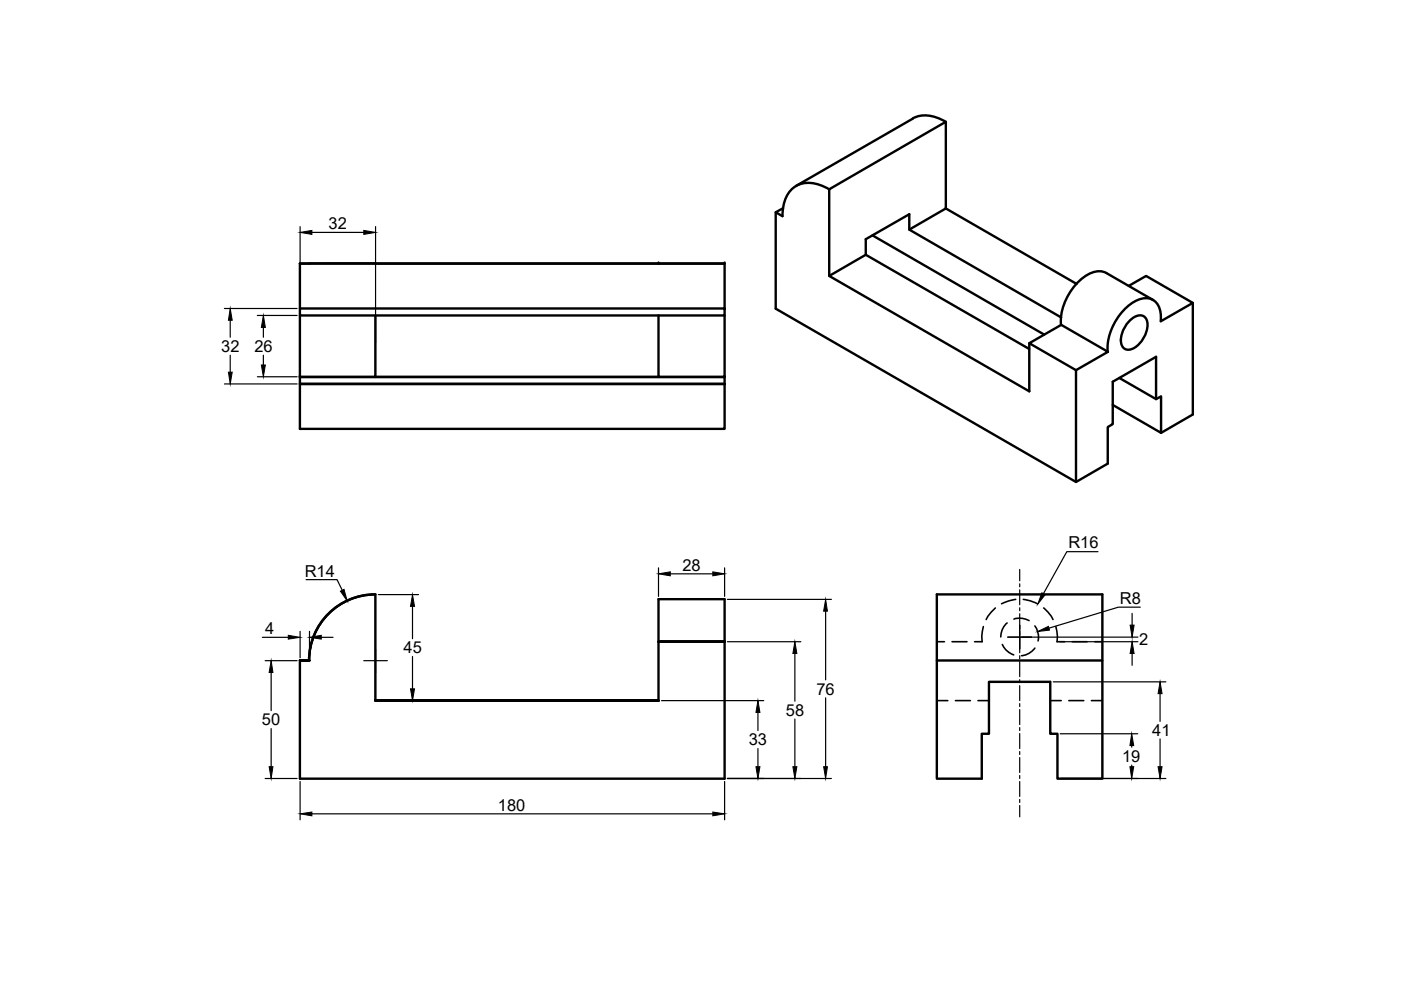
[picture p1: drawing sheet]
<svg xmlns="http://www.w3.org/2000/svg" width="297mm" height="210mm" viewBox="0 0 297 210" stroke-linecap="round" stroke-linejoin="round" font-family="sans-serif">
<defs><g id="words">
<g font-size="3.5">
<text x="69.7" y="48.6">32</text>
<text x="46.9" y="74.6">32</text>
<text x="53.9" y="74.6">26</text>
<text x="226.5" y="116.3">R16</text>
<text x="64.6" y="122.3">R14</text>
<text x="144.7" y="121">28</text>
<text x="237.4" y="128.1">R8</text>
<text x="56.2" y="134.5">4</text>
<text x="241.6" y="136.8">2</text>
<text x="85.6" y="138.6">45</text>
<text x="173.1" y="147.3">76</text>
<text x="55.5" y="153.8">50</text>
<text x="166.6" y="151.8">58</text>
<text x="158.7" y="158">33</text>
<text x="237.9" y="161.5">19</text>
<text x="244.3" y="156.1">41</text>
<text x="105.6" y="171.9">180</text>
</g>
</g></defs>
<!-- layer: MD_Visible -->
<g fill="none" stroke="#000" stroke-width=".51">
<path d="M193.5 25.1a6.8 6.8 0 0 1 7 .7M193.5 25.1l-24.7 14.3M63.6 55.9v9.5M63.6 55.9h90v9.5M63.6 55.9h2M79.6 55.8l-14 .1M79.6 55.9h74M166 44.2l-1.5 .8v20.4l63.6 36.8 6.8-3.9v-7.7l1-.7v-9l9.2-5.3v9M175.8 40.1a6.9 6.9 0 0 0-7.4-.4 7.2 7.2 0 0 0-2.5 6.1l-1.4-.8M175.8 58.5l42.4 24.5v-10.2M185 49.9l36.4 21.1M192.8 48.7l7.7-4.5v-18.4l-24.7 14.3v18.4l7.8-4.5"/>
<path d="M200.5 44.2l27.8 16M234.6 57.9a4.5 4.5 0 0 0-5 1 12.2 12.2 0 0 0-4.6 9.9M234.6 57.9l9.9 5.7M63.6 79.9h90v11h-90v-9.5h90h-90zM63.6 66.9v13h16v-13M63.6 65.4h90v1.5h-90zM79.6 79.9h60M139.6 66.9v13h14v-13M218.2 72.8l6.8-3.9 9.9 5.7-6.8 3.9zM225 67.3l-32.2-18.6v-3.3l-9.2 5.3v3.3l34.6 20M228.1 78.5v23.7M239.3 60.6l3.7-2.1 9.9 5.7-6.8 3.9a4.4 4.4 0 0 0-2-4.7 5.4 5.4 0 0 0-5.4 1.9 12.2 12.2 0 0 0-3.8 9.2"/>
<path d="M239.4 68.1a2.54 2.54 0 0 1 3.3-.9 3.5 3.5 0 0 1 .1 3.8 5.1 5.1 0 0 1-3.6 3.2 1.66 1.66 0 0 1-1.6-2.1 6.3 6.3 0 0 1 1.8-4zM252.9 64.2v23.7l-6.7 3.9M237.3 80.1l7.8 4.5 1.1-.6v7.8l-10.3-5.9M139.6 136.1h14zM153.6 136.1v-9.1h-14v21.5h-60h60h-60v-22.5a14 14 0 0 0-14.1 14M153.6 136.1v29h-90v-25.1M63.6 140h2zM198.6 140h35.1v25.1h-9.5v-9.5h-1.5v-11h-13v11h-1.5v9.5h-9.6zM198.6 140v-14h35.1v14"/>
</g>
<g fill="#000">
<circle cx="139.6" cy="55.9" r=".25"/>
<circle cx="153.6" cy="55.9" r=".25"/>
<circle cx="63.6" cy="79.9" r=".25"/>
<circle cx="153.6" cy="79.9" r=".25"/>
<circle cx="153.6" cy="136.1" r=".25"/>
</g>
<!-- layer: MD_Hidden -->
<g fill="none" stroke="#000" stroke-width=".34">
<path d="M198.6 136.1h1.6M201.8 136.1h3.2M208.5 132.8l-.3 2.1v1.2h-1.6M211 128.9l-1.5 1.7-.4 .8M212.5 136.7a4.1 4.1 0 0 0 2.4 2.2M213.5 132.1a3.8 3.8 0 0 0-1.3 2.9M215 131.3a3.9 3.9 0 0 1 3.2 .3M215.3 127.1l-1.3 .3-1.7 .6M217 127.1l1.4 .3 1.6 .6M219.4 132.7a4.1 4.1 0 0 1 .7 3.2M219.4 137.4a4 4 0 0 1-2.8 1.6M221.3 128.9a7.6 7.6 0 0 1 2 2.5"/>
<path d="M223.9 132.8l.3 2.1-.1 1.2h1.6M227.3 136.1h3.2M232.1 136.1h1.6M198.6 148.5h2.4M202.6 148.5h3.1M207.3 148.5h2.4M222.7 148.5h2.3M226.6 148.5h3.2M231.4 148.5h2.3"/>
</g>
<!-- layer: Dim -->
<g fill="none" stroke="#000" stroke-width=".25">
<path d="M232.8 117h-6.6l-5 8.9M55.6 135.1h5.5M63.6 133.9v5.5M65.6 133.9v5.5M68.1 135.1h2.5M80.2 126.1h8.5M87.5 128.6v6.8M87.5 139.2v6.9M139.6 120.4v6M142.1 121.7h9M153.6 120.4v6M154.2 136.1h15.6"/>
<path d="M168.5 138.6v10.1M213.7 135.1h27.6M216.2 132.5v5.1M224.7 136.1h16.6M240 130v2.5M240 138.6v2.5M241.8 128.7h-4.7l-14.7 4.5M56.2 140.1h6.8M57.5 142.6v8.1M57.5 154.5v8.1M80.2 148.5h8.5M168.5 152.4v10.2"/>
<path d="M56.2 165.1h6.8M154.2 165.1h15.6"/>
</g>
<g fill="#000" stroke="#000" stroke-width=".21">
<path d="M61.1 134.7l2.5 .4-2.5 .4zM65.6 135.1l2.5-.4v.8zM87.5 126.1l.4 2.5h-.9zM139.6 121.7l2.5-.5v.9zM151.1 121.2l2.5 .5-2.5 .4zM168.5 136.1l.5 2.5h-.9zM220.9 125.7l.7 .4-1.6 2zM220 133.9l2.3-1.1 .2 .8zM239.6 132.5h.9l-.5 2.6zM240 136.1l.5 2.5h-.9zM57.5 140.1l.4 2.5h-.8zM87 146.1h.9l-.4 2.4z"/>
<path d="M57.1 162.6h.8l-.4 2.5zM168.1 162.6h.9l-.5 2.5z"/>
</g>
<!-- layer: 0 -->
<g fill="none" stroke="#000" stroke-width=".25">
<path d="M63.6 48v24.8M66.1 49.3h11M79.6 48v24.8M47.6 65.4h15.4M48.8 67.9v3.6M48.8 75.3v3.6M54.6 79.9h8.4M54.6 66.9h8.4M55.8 69.4v2.1M55.8 75.3v2.1M47.6 81.4h15.4M64.9 122.9h6.6l1.1 2.2"/>
<path d="M79.6 126.1a14 14 0 0 0-14 14M79.6 137.6v5M154.2 127.1h22.1M175 129.6v14.5M216.2 120.7v2.4M216.2 123.8v.6M216.2 125.1v3.1M216.2 128.9v.6M216.2 130.1v3.2M216.2 133.9v.7M216.2 135.2v3.2M216.2 139v.7"/>
<path d="M77.1 140.1h5M140.3 148.5h21.6M160.7 151v3.9M160.7 158.7v3.9M175 148v14.6M216.2 140.3v3.2M216.2 144.1v.6M216.2 145.4v3.1M216.2 149.2v.6M216.2 150.5v3.1M216.2 154.3v.6M216.2 155.5v3.2"/>
<path d="M216.2 159.3v.7M223.3 144.6h23.9M224.8 155.6h16.4M239.9 158.1v.3M246 147.1v5.9M246 156.7v5.9M63.6 165.7v8.1M66.1 172.6h85M153.6 165.7v8.1M154.2 165.1h22.1M216.2 160.6v3.2M216.2 164.4v.7"/>
<path d="M216.2 165.7v3.2M216.2 169.5v.6M216.2 170.8v2.4M224.8 165.1h22.4M239.9 162.2v.4"/>
</g>
<g fill="#000" stroke="#000" stroke-width=".21">
<path d="M63.6 49.3l2.5-.4v.8zM77.1 48.9l2.5 .4-2.5 .4zM48.8 65.4l.4 2.5h-.8zM48.4 78.9h.8l-.4 2.5zM55.4 77.4h.9l-.5 2.5zM55.8 66.9l.5 2.5h-.9zM72.2 125.3l.7-.3 .7 2.4zM175 127.1l.4 2.5h-.8zM160.7 148.5l.4 2.5h-.8zM239.9 155.6l.5 2.5h-.8zM246 144.6l.4 2.5h-.9zM63.6 172.6l2.5-.4v.8z"/>
<path d="M151.1 172.2l2.5 .4-2.5 .4zM160.3 162.6h.8l-.4 2.5zM174.6 162.6h.8l-.4 2.5zM239.6 162.6h.8l-.5 2.5zM245.5 162.6h.9l-.4 2.5z"/>
</g>
<use href="#words"/>
</svg>
